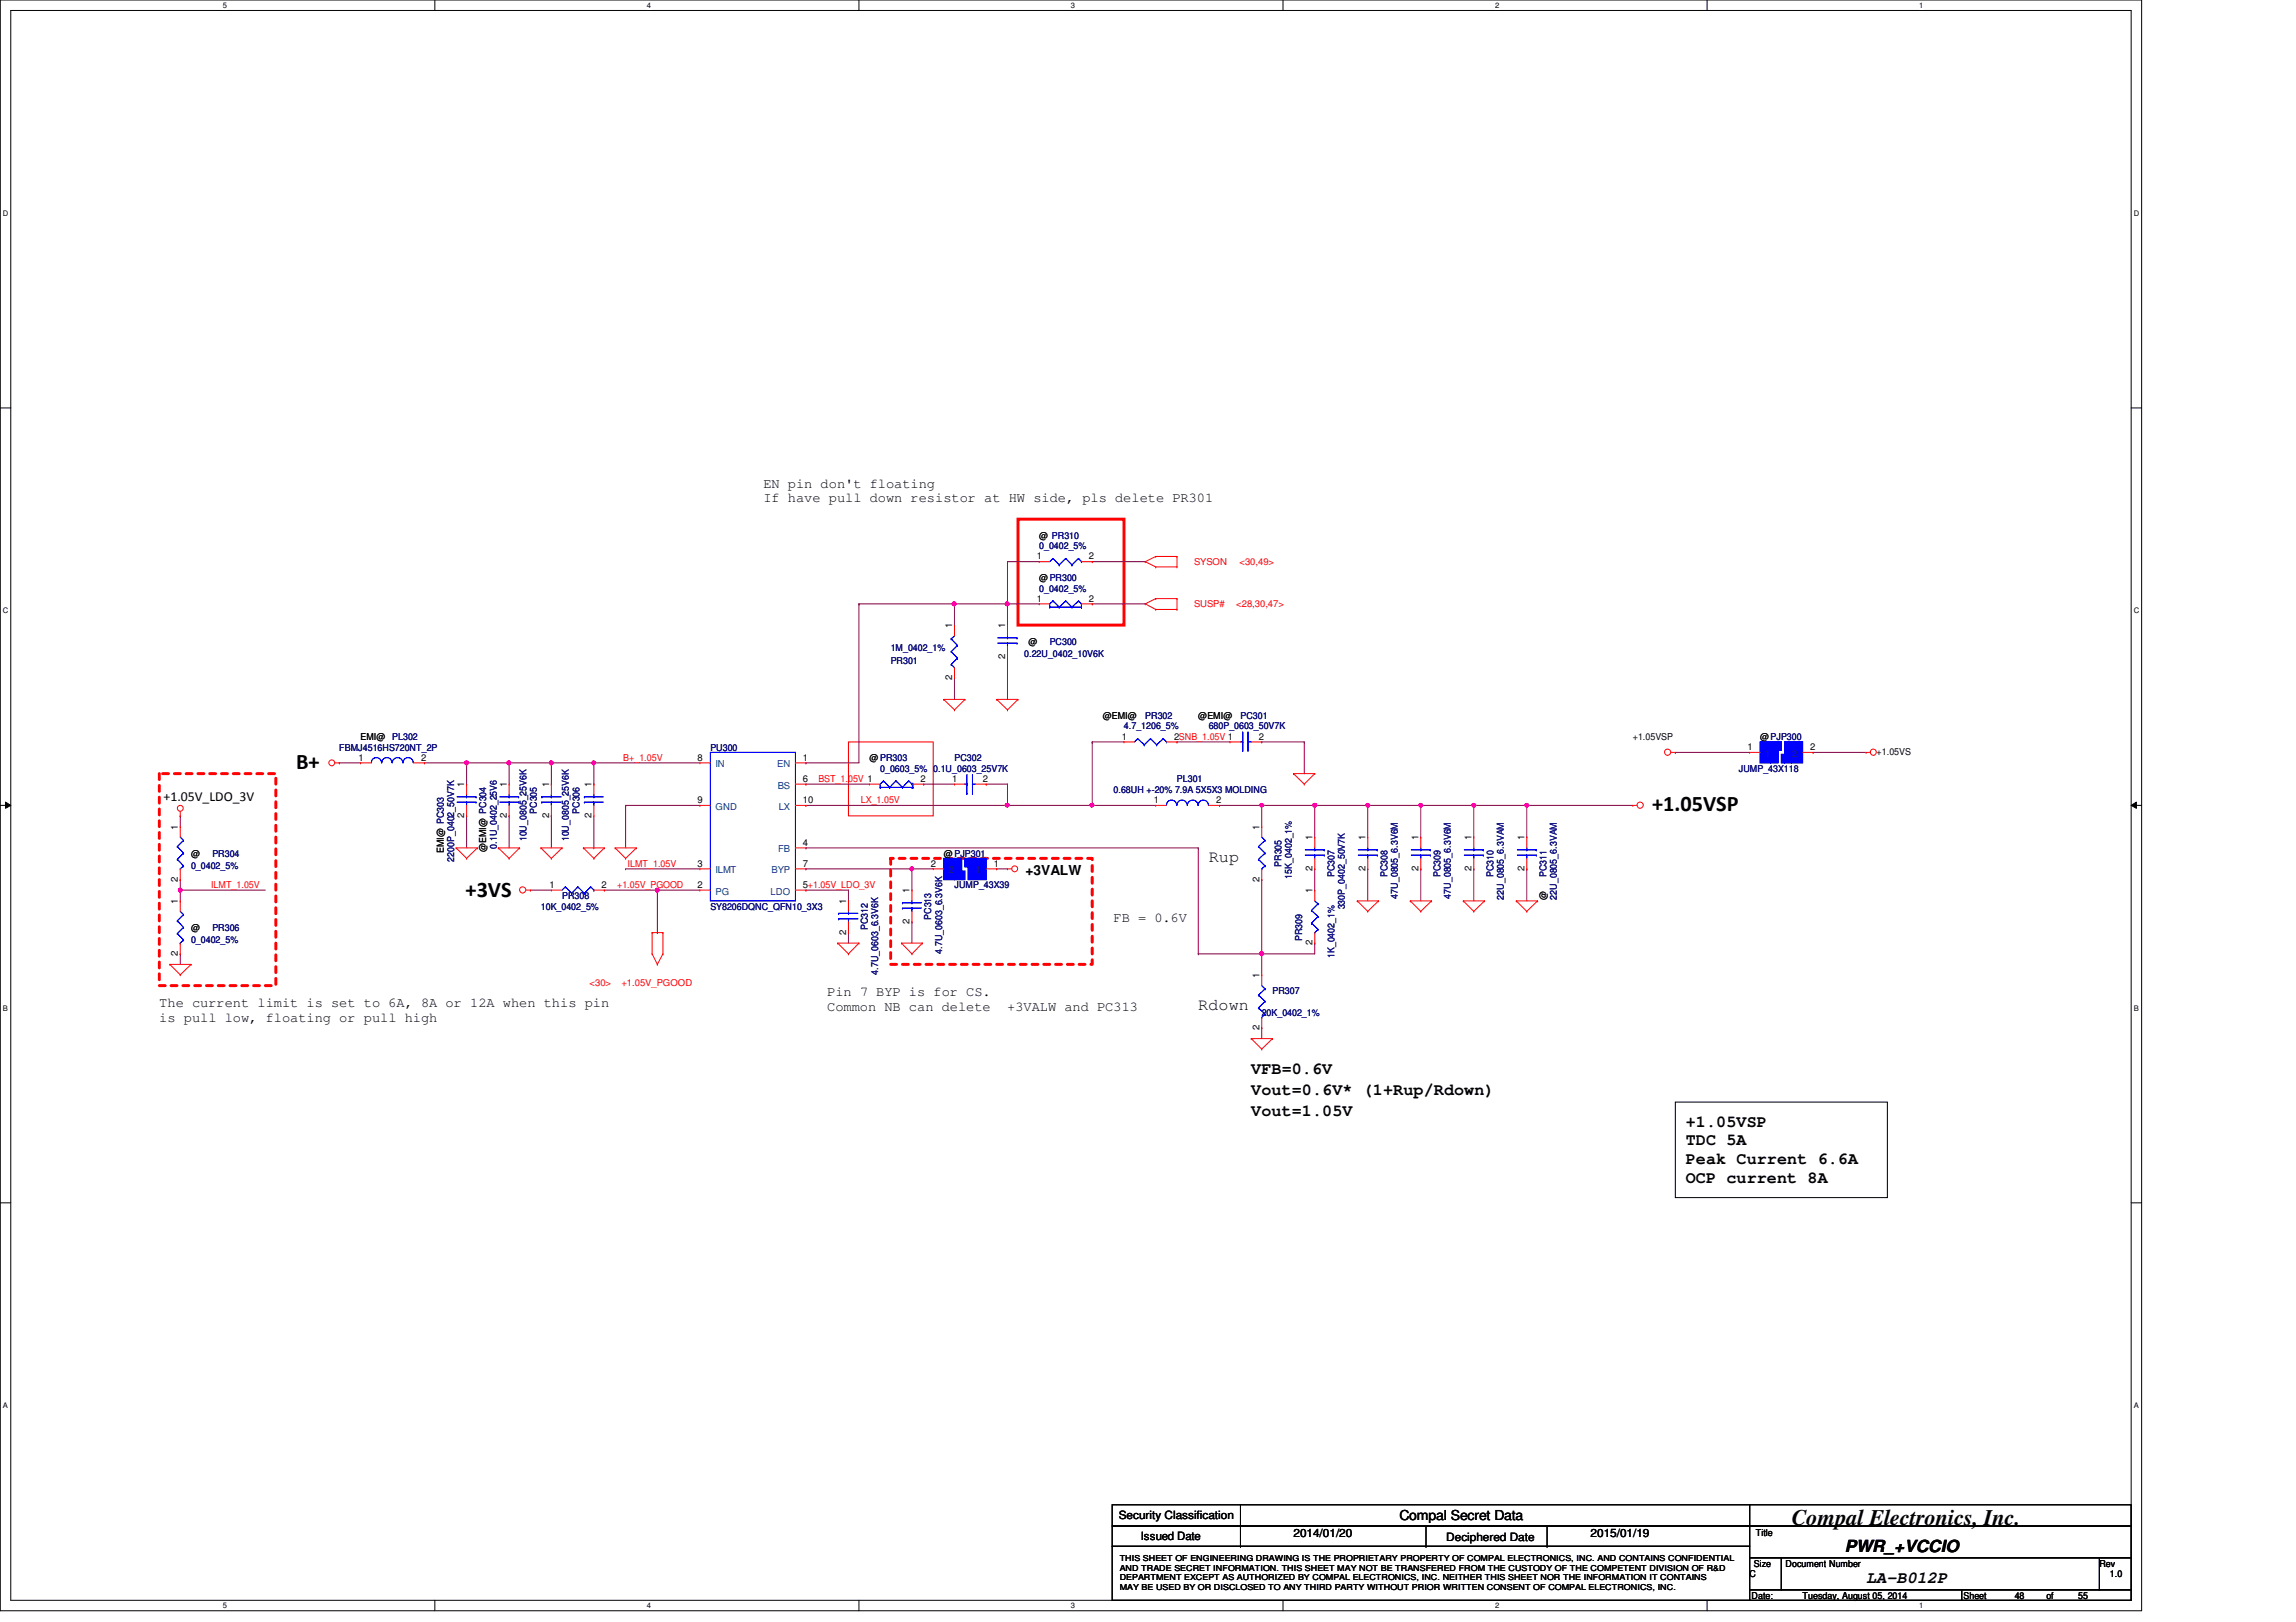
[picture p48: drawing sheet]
<svg xmlns="http://www.w3.org/2000/svg" width="297mm" height="210mm" viewBox="0 0 297 210" stroke-linecap="round" stroke-linejoin="round" font-family="sans-serif">
<defs><g id="words">
<g font-size="2.9">
<text x="38.3" y="99.6">B+</text>
<text x="213.7" y="104.9">+1.05VSP</text>
<text x="60.2" y="116">+3VS</text>
<text x="231.8" y="197.4">Compal Electronics, Inc.</text>
</g>
<g font-size="2.2">
<text x="156.4" y="111.5">Rup</text>
<text x="155" y="130.7">Rdown</text>
<text x="161.9" y="141.6">Vout=0.6V* (1+Rup/Rdown)</text>
<text x="161.9" y="138.9">VFB=0.6V</text>
<text x="161.9" y="144.4">Vout=1.05V</text>
<text x="218.1" y="145.8">+1.05VSP</text>
<text x="218.1" y="148.2">TDC 5A</text>
<text x="218.1" y="150.6">Peak Current 6.6A</text>
<text x="218.1" y="153">OCP current 8A</text>
<text x="238.7" y="200.9">PWR_+VCCIO</text>
<text x="241.4" y="204.8">LA-B012P</text>
</g>
<g font-size="1.8">
<text x="98.8" y="63.1">EN pin don't floating</text>
<text x="98.8" y="65">If have pull down resistor at HW side, pls delete PR301</text>
<text x="21.2" y="103.7">+1.05V_LDO_3V</text>
<text x="132.7" y="113.3">+3VALW</text>
<text x="144.1" y="119.3">FB = 0.6V</text>
<text x="20.6" y="130.3">The current limit is set to 6A, 8A or 12A when this pin</text>
<text x="107" y="128.9">Pin 7 BYP is for CS.</text>
<text x="107" y="130.9">Common NB can delete</text>
<text x="130.3" y="130.9">+3VALW and PC313</text>
<text x="20.6" y="132.2">is pull low, floating or pull high</text>
<text x="181.1" y="196.8">Compal Secret Data</text>
</g>
<g font-size="1.5">
<text x="144.7" y="196.6">Security Classification</text>
<text x="147.6" y="199.3">Issued Date</text>
<text x="167.3" y="198.8">2014/01/20</text>
<text x="187.1" y="199.4">Deciphered Date</text>
<text x="205.8" y="198.8">2015/01/19</text>
</g>
<g font-size="1.2" fill="#000080">
<text x="134.4" y="71.1">0_0402_5%</text>
<text x="134.4" y="76.6">0_0402_5%</text>
<text x="135.8" y="83.4">PC300</text>
<text x="115.2" y="85.9">PR301</text>
<text x="115.2" y="84.2">1M_0402_1%</text>
<text x="132.5" y="85">0.22U_0402_10V6K</text>
<text x="50.8" y="95.8">PL302</text>
<text x="145.4" y="94.4">4.7_1206_5%</text>
<text x="148.2" y="93">PR302</text>
<text x="156.4" y="94.4">680P_0603_50V7K</text>
<text x="160.5" y="93">PC301</text>
<text x="43.9" y="97.2">FBMJ4516HS720NT_2P</text>
<text x="91.9" y="97.2">PU300</text>
<text x="113.9" y="99.9">0_0603_5%</text>
<text x="120.7" y="99.9">0.1U_0603_25V7K</text>
<text x="123.5" y="98.5">PC302</text>
<text x="152.3" y="101.3">PL301</text>
<text x="225" y="99.9">JUMP_43X118</text>
<text x="69.5" y="105.3" transform="rotate(-90 69.5 105.3)">PC305</text>
<text x="75" y="105.3" transform="rotate(-90 75 105.3)">PC306</text>
<text x="144.1" y="102.6">0.68UH +-20% 7.9A 5X5X3 MOLDING</text>
<text x="24.7" y="112.5">0_0402_5%</text>
<text x="27.5" y="110.9">PR304</text>
<text x="58.8" y="111.5" transform="rotate(-90 58.8 111.5)">2200P_0402_50V7K</text>
<text x="64.3" y="109.9" transform="rotate(-90 64.3 109.9)">0.1U_0402_25V6</text>
<text x="68.1" y="108.9" transform="rotate(-90 68.1 108.9)">10U_0805_25V6K</text>
<text x="73.6" y="108.9" transform="rotate(-90 73.6 108.9)">10U_0805_25V6K</text>
<text x="165.8" y="112.2" transform="rotate(-90 165.8 112.2)">PR305</text>
<text x="167.1" y="113.7" transform="rotate(-90 167.1 113.7)">15K_0402_1%</text>
<text x="172.6" y="113.5" transform="rotate(-90 172.6 113.5)">PC307</text>
<text x="179.5" y="113.5" transform="rotate(-90 179.5 113.5)">PC308</text>
<text x="186.3" y="113.5" transform="rotate(-90 186.3 113.5)">PC309</text>
<text x="193.2" y="113.5" transform="rotate(-90 193.2 113.5)">PC310</text>
<text x="200.1" y="113.5" transform="rotate(-90 200.1 113.5)">PC311</text>
<text x="70" y="117.7">10K_0402_5%</text>
<text x="72.7" y="116.3">PR308</text>
<text x="91.9" y="117.7">SY8206DQNC_QFN10_3X3</text>
<text x="120.5" y="119" transform="rotate(-90 120.5 119)">PC313</text>
<text x="123.5" y="115">JUMP_43X39</text>
<text x="174" y="117.7" transform="rotate(-90 174 117.7)">330P_0402_50V7K</text>
<text x="180.8" y="116.3" transform="rotate(-90 180.8 116.3)">47U_0805_6.3V6M</text>
<text x="187.7" y="116.3" transform="rotate(-90 187.7 116.3)">47U_0805_6.3V6M</text>
<text x="194.6" y="116.4" transform="rotate(-90 194.6 116.4)">22U_0805_6.3VAM</text>
<text x="201.4" y="116.4" transform="rotate(-90 201.4 116.4)">22U_0805_6.3VAM</text>
<text x="24.7" y="122.1">0_0402_5%</text>
<text x="27.5" y="120.4">PR306</text>
<text x="112.3" y="120.4" transform="rotate(-90 112.3 120.4)">PC312</text>
<text x="121.9" y="123.4" transform="rotate(-90 121.9 123.4)">4.7U_0603_6.3V6K</text>
<text x="168.5" y="121.8" transform="rotate(-90 168.5 121.8)">PR309</text>
<text x="172.6" y="124" transform="rotate(-90 172.6 124)">1K_0402_1%</text>
<text x="113.6" y="126.2" transform="rotate(-90 113.6 126.2)">4.7U_0603_6.3V6K</text>
<text x="163.2" y="131.4">20K_0402_1%</text>
<text x="164.6" y="128.7">PR307</text>
</g>
<g font-size="1.2">
<text x="134.4" y="69.7">@ PR310</text>
<text x="134.2" y="77.9">1</text>
<text x="134.2" y="72.4">1</text>
<text x="134.4" y="75.2">@PR300</text>
<text x="140.9" y="77.9">2</text>
<text x="140.9" y="72.4">2</text>
<text x="123.2" y="81.3" transform="rotate(-90 123.2 81.3)">1</text>
<text x="130" y="81.3" transform="rotate(-90 130 81.3)">1</text>
<text x="133.1" y="83.4">@</text>
<text x="123.2" y="88.1" transform="rotate(-90 123.2 88.1)">2</text>
<text x="130" y="85.3" transform="rotate(-90 130 85.3)">2</text>
<text x="46.6" y="95.8">EMI@</text>
<text x="142.7" y="93">@EMI@</text>
<text x="145.1" y="95.7">1</text>
<text x="151.9" y="95.7">2SNB_1.05V 1</text>
<text x="155" y="93">@EMI@</text>
<text x="162.9" y="95.7">2</text>
<text x="211.2" y="95.8">+1.05VSP</text>
<text x="227.7" y="95.8">@PJP300</text>
<text x="46.4" y="98.4">1</text>
<text x="54.5" y="98.4">2</text>
<text x="60.1" y="101.9" transform="rotate(-90 60.1 101.9)">1</text>
<text x="65.6" y="101.9" transform="rotate(-90 65.6 101.9)">1</text>
<text x="71" y="101.9" transform="rotate(-90 71 101.9)">1</text>
<text x="76.5" y="101.9" transform="rotate(-90 76.5 101.9)">1</text>
<text x="90.3" y="98.4">8</text>
<text x="103.9" y="98.4">1</text>
<text x="103.9" y="101.2">6</text>
<text x="112.5" y="98.5">@ PR303</text>
<text x="119.1" y="101.2">2</text>
<text x="123.2" y="101.2">1</text>
<text x="127.2" y="101.2">2</text>
<text x="226.1" y="97.1">1</text>
<text x="234.2" y="97.1">2</text>
<text x="242.8" y="97.7">+1.05VS</text>
<text x="23" y="107.4" transform="rotate(-90 23 107.4)">1</text>
<text x="60.1" y="105.9" transform="rotate(-90 60.1 105.9)">2</text>
<text x="65.6" y="105.9" transform="rotate(-90 65.6 105.9)">2</text>
<text x="71" y="105.9" transform="rotate(-90 71 105.9)">2</text>
<text x="76.5" y="105.9" transform="rotate(-90 76.5 105.9)">2</text>
<text x="90.3" y="103.9">9</text>
<text x="103.9" y="103.9">10</text>
<text x="149.3" y="103.9">1</text>
<text x="157.3" y="103.9">2</text>
<text x="162.9" y="107.4" transform="rotate(-90 162.9 107.4)">1</text>
<text x="24.7" y="110.9">@</text>
<text x="57.4" y="110.4" transform="rotate(-90 57.4 110.4)">EMI@ PC303</text>
<text x="62.9" y="110.3" transform="rotate(-90 62.9 110.3)">@EMI@ PC304</text>
<text x="90.3" y="112.1">3</text>
<text x="103.9" y="112.1">7</text>
<text x="103.9" y="109.4">4</text>
<text x="120.4" y="112.1">2</text>
<text x="122.1" y="110.9">@ PJP301</text>
<text x="128.6" y="112.1">1</text>
<text x="169.8" y="112.7" transform="rotate(-90 169.8 112.7)">2</text>
<text x="169.8" y="108.8" transform="rotate(-90 169.8 108.8)">1</text>
<text x="176.7" y="112.7" transform="rotate(-90 176.7 112.7)">2</text>
<text x="176.7" y="108.8" transform="rotate(-90 176.7 108.8)">1</text>
<text x="183.5" y="112.7" transform="rotate(-90 183.5 112.7)">2</text>
<text x="183.5" y="108.8" transform="rotate(-90 183.5 108.8)">1</text>
<text x="190.4" y="112.7" transform="rotate(-90 190.4 112.7)">2</text>
<text x="190.4" y="108.8" transform="rotate(-90 190.4 108.8)">1</text>
<text x="197.2" y="112.7" transform="rotate(-90 197.2 112.7)">2</text>
<text x="197.2" y="108.8" transform="rotate(-90 197.2 108.8)">1</text>
<text x="23" y="117" transform="rotate(-90 23 117)">1</text>
<text x="23" y="114.1" transform="rotate(-90 23 114.1)">2</text>
<text x="71.1" y="114.9">1</text>
<text x="77.8" y="114.9">2</text>
<text x="90.3" y="114.9">2</text>
<text x="103.9" y="114.9">5+1.05V_LDO_3V</text>
<text x="109.5" y="117" transform="rotate(-90 109.5 117)">1</text>
<text x="117.7" y="119.6" transform="rotate(-90 117.7 119.6)">2</text>
<text x="117.7" y="115.6" transform="rotate(-90 117.7 115.6)">1</text>
<text x="162.9" y="114.1" transform="rotate(-90 162.9 114.1)">2</text>
<text x="169.8" y="115.6" transform="rotate(-90 169.8 115.6)">1</text>
<text x="200.1" y="116.4" transform="rotate(-90 200.1 116.4)">@</text>
<text x="23" y="123.7" transform="rotate(-90 23 123.7)">2</text>
<text x="24.7" y="120.4">@</text>
<text x="109.5" y="120.9" transform="rotate(-90 109.5 120.9)">2</text>
<text x="169.8" y="122.3" transform="rotate(-90 169.8 122.3)">2</text>
<text x="162.9" y="126.6" transform="rotate(-90 162.9 126.6)">1</text>
<text x="162.9" y="133.3" transform="rotate(-90 162.9 133.3)">2</text>
<text x="226.9" y="202.7">Size</text>
<text x="227.2" y="198.8">Title</text>
<text x="231" y="202.7">Document Number</text>
<text x="271.6" y="202.7">Rev</text>
<text x="226.4" y="204.1">C</text>
<text x="226.6" y="206.9">Date:</text>
<text x="233.2" y="206.9">Tuesday, August 05, 2014</text>
<text x="254" y="206.9">Sheet</text>
<text x="260.6" y="206.9">48</text>
<text x="264.7" y="206.9">of</text>
<text x="268.9" y="206.9">55</text>
<text x="273" y="204.1">1.0</text>
</g>
<g font-size="1.2" fill="#f00">
<text x="154.5" y="73.2">SYSON</text>
<text x="160.4" y="73.2">&lt;30,49&gt;</text>
<text x="154.5" y="78.6">SUSP#</text>
<text x="159.9" y="78.6">&lt;28,30,47&gt;</text>
<text x="80.6" y="98.5">B+_1.05V</text>
<text x="105.9" y="101.2">BST_1.05V 1</text>
<text x="111.4" y="104">LX_1.05V</text>
<text x="81.2" y="112.2">ILMT_1.05V</text>
<text x="27.3" y="114.9">ILMT_1.05V</text>
<text x="79.8" y="114.9">+1.05V_PGOOD</text>
<text x="76.3" y="127.6">&lt;30&gt;</text>
<text x="80.4" y="127.6">+1.05V_PGOOD</text>
</g>
<g font-size="1.2" fill="#004080">
<text x="92.6" y="99.3">IN</text>
<text x="100.5" y="99.3">EN</text>
<text x="228.4" y="98">1</text>
<text x="231.9" y="98">2</text>
<text x="92.6" y="104.8">GND</text>
<text x="100.6" y="102.1">BS</text>
<text x="100.8" y="104.8">LX</text>
<text x="92.6" y="113">ILMT</text>
<text x="99.8" y="113">BYP</text>
<text x="100.7" y="110.3">FB</text>
<text x="122.8" y="113">2</text>
<text x="126.2" y="113">1</text>
<text x="92.6" y="115.8">PG</text>
<text x="99.7" y="115.8">LDO</text>
</g>
<g font-size="1.1">
<text x="144.9" y="203.2">AND TRADE SECRET INFORMATION. THIS SHEET MAY NOT BE TRANSFERED FROM THE CUSTODY OF THE COMPETENT DIVISION OF R&amp;D</text>
<text x="144.9" y="202">THIS SHEET OF ENGINEERING DRAWING IS THE PROPRIETARY PROPERTY OF COMPAL ELECTRONICS, INC. AND CONTAINS CONFIDENTIAL</text>
<text x="144.9" y="204.5">DEPARTMENT EXCEPT AS AUTHORIZED BY COMPAL ELECTRONICS, INC. NEITHER THIS SHEET NOR THE INFORMATION IT CONTAINS</text>
<text x="144.9" y="205.7">MAY BE USED BY OR DISCLOSED TO ANY THIRD PARTY WITHOUT PRIOR WRITTEN CONSENT OF COMPAL ELECTRONICS, INC.</text>
</g>
<g font-size="1">
<text x="28.8" y="1">5</text>
<text x="83.7" y="1">4</text>
<text x="138.6" y="1">3</text>
<text x="193.4" y="1">2</text>
<text x="248.3" y="1">1</text>
<text x=".4" y="27.9">D</text>
<text x="276.1" y="27.9">D</text>
<text x=".4" y="79.4">C</text>
<text x="276.1" y="79.4">C</text>
<text x=".4" y="130.8">B</text>
<text x="276.1" y="130.8">B</text>
<text x=".4" y="182.2">A</text>
<text x="276.1" y="182.2">A</text>
<text x="28.8" y="208.1">5</text>
<text x="83.7" y="208.1">4</text>
<text x="138.6" y="208.1">3</text>
<text x="193.4" y="208.1">2</text>
<text x="248.3" y="208.1">1</text>
</g>
</g></defs>
<path d="M0 0h277.1v208.4h-277.1zM1.4 1.4h274.3v205.7h-274.3z" fill="none" stroke="#000" stroke-width=".13"/>
<g fill="#fff">
<path d="M28.8 .1h.6v1.1h-.6z"/>
<path d="M28.8 207.2h.6v1.1h-.6z"/>
</g>
<path d="M56.3 0v1.4M56.3 207.1v1.3" fill="none" stroke="#000" stroke-width=".13"/>
<g fill="#fff">
<path d="M83.7 .1h.5v1.1h-.5z"/>
<path d="M83.7 207.2h.5v1.1h-.5z"/>
</g>
<path d="M111.1 0v1.4M111.1 207.1v1.3" fill="none" stroke="#000" stroke-width=".13"/>
<g fill="#fff">
<path d="M138.6 .1h.5v1.1h-.5z"/>
<path d="M138.6 207.2h.5v1.1h-.5z"/>
</g>
<path d="M166 0v1.4M166 207.1v1.3" fill="none" stroke="#000" stroke-width=".13"/>
<g fill="#fff">
<path d="M193.4 .1h.6v1.1h-.6z"/>
<path d="M193.4 207.2h.6v1.1h-.6z"/>
</g>
<path d="M220.8 0v1.4M220.8 207.1v1.3" fill="none" stroke="#000" stroke-width=".13"/>
<g fill="#fff">
<path d="M248.3 .1h.5v1.1h-.5z"/>
<path d="M248.3 207.2h.5v1.1h-.5z"/>
<path d="M.4 27.1h.7v1.1h-.7z"/>
<path d="M276.1 27.1h.7v1.1h-.7z"/>
<path d="M.4 78.5h.7v1.1h-.7z"/>
<path d="M276.1 78.5h.7v1.1h-.7z"/>
</g>
<path d="M0 52.8h1.4M275.7 52.8h1.4" fill="none" stroke="#000" stroke-width=".13"/>
<g fill="#fff">
<path d="M.4 129.9h.6v1.1h-.6z"/>
<path d="M276.1 129.9h.6v1.1h-.6z"/>
</g>
<path d="M0 104.2h1.4M.7 103.8l.7 .4-.7 .4zM275.7 104.2l.7-.4v.8zM275.7 104.2h1.4" fill="none" stroke="#000" stroke-width=".13"/>
<path d="M.7 103.8l.7 .4-.7 .4zM275.7 104.2l.7-.4v.8z" fill="#000"/>
<g fill="#fff">
<path d="M.4 181.4h.6v1.1h-.6z"/>
<path d="M276.1 181.4h.6v1.1h-.6z"/>
</g>
<path d="M0 155.7h1.4M216.7 142.6h27.5v12.4h-27.5zM275.7 155.7h1.4" fill="none" stroke="#000" stroke-width=".13"/>
<path d="M20.6 100.1h15.1v27.5h-15.1zM115.2 111.1h26.1v13.7h-26.1z" fill="none" stroke="#f00" stroke-width=".38" stroke-dasharray=".8 .8"/>
<path d="M131.7 67.2h13.7v13.7h-13.7z" fill="none" stroke="#f00" stroke-width=".38"/>
<path d="M109.8 96h10.9v9.6h-10.9z" fill="none" stroke="#f00" stroke-width=".13"/>
<path d="M130.3 78.1h.1M130.3 78.1h4.1" fill="none" stroke="#800040" stroke-width=".13"/>
<circle cx="130.3" cy="78.1" r=".26" fill="#f0f"/>
<circle cx="130.3" cy="78.1" r=".26" fill="none" stroke="#f0f" stroke-width=".13"/>
<path d="M197.5 104.2h.1M197.5 104.2v4.1" fill="none" stroke="#800040" stroke-width=".13"/>
<circle cx="197.5" cy="104.2" r=".25" fill="#f0f"/>
<circle cx="197.5" cy="104.2" r=".25" fill="none" stroke="#f0f" stroke-width=".13"/>
<path d="M183.8 104.2h.1M183.8 104.2h13.7M190.7 104.2h.1M190.7 112.4h.1M190.7 104.2v4.1M190.7 112.4v4.2M197.5 112.4h.1M197.5 112.4v4.2" fill="none" stroke="#800040" stroke-width=".13"/>
<circle cx="190.7" cy="104.2" r=".25" fill="#f0f"/>
<circle cx="190.7" cy="104.2" r=".25" fill="none" stroke="#f0f" stroke-width=".13"/>
<g fill="none" stroke="#800040" stroke-width=".13">
<path d="M123.5 78.1h.1M123.5 78.1v2.8M43.9 98.7h.1M43.9 98.7h2.7M76.8 98.7h.1M76.8 98.7h13.7M141.3 96h.1M141.3 96h4.1M152.3 96h.1M152.3 96h6.8M71.3 105.6h.1M71.3 105.6v4.1"/>
<path d="M80.9 104.2h.1M80.9 104.2v5.5M80.9 104.2h9.6M104.3 109.7h.1M104.3 109.7h50.7M118 119.3h.1M118 112.4h.1M118 112.4v2.8M118 119.3v2.7M128.9 112.4h.1M128.9 112.4h1.4M155 109.7h.1"/>
<path d="M155 109.7v13.7M155 123.4h.1M155 123.4h8.2"/>
</g>
<circle cx="123.4" cy="78.1" r=".26" fill="#f0f"/>
<circle cx="123.4" cy="78.1" r=".26" fill="none" stroke="#f0f" stroke-width=".13"/>
<path d="M111.1 78.1h.1M111.1 78.1h12.4M111.1 78.1v20.6M141.3 78.1h.1M141.3 78.1h6.9M123.5 87.8h.1M123.5 87.8v2.7M157.8 104.2h.1M157.8 104.2h12.3M163.2 104.2h.1" fill="none" stroke="#800040" stroke-width=".13"/>
<circle cx="163.2" cy="104.2" r=".25" fill="#f0f"/>
<circle cx="163.2" cy="104.2" r=".25" fill="none" stroke="#f0f" stroke-width=".13"/>
<path d="M163.2 113.8h.1M163.2 104.2h.1M163.2 104.2v2.8M163.2 113.8v12.4M163.2 133h.1M163.2 123.4h.1M163.2 133v1.4" fill="none" stroke="#800040" stroke-width=".13"/>
<circle cx="163.2" cy="123.4" r=".26" fill="#f0f"/>
<circle cx="163.2" cy="123.4" r=".26" fill="none" stroke="#f0f" stroke-width=".13"/>
<path d="M170.1 104.2h.1M170.1 104.2v4.1M176.9 112.4h.1M176.9 112.4v4.2" fill="none" stroke="#800040" stroke-width=".13"/>
<circle cx="170.1" cy="104.2" r=".25" fill="#f0f"/>
<circle cx="170.1" cy="104.2" r=".25" fill="none" stroke="#f0f" stroke-width=".13"/>
<path d="M170.1 104.2h.1M170.1 104.2h6.8M176.9 104.2h.1M176.9 104.2v4.1" fill="none" stroke="#800040" stroke-width=".13"/>
<circle cx="170.1" cy="104.2" r=".25" fill="#f0f"/>
<circle cx="170.1" cy="104.2" r=".25" fill="none" stroke="#f0f" stroke-width=".13"/>
<path d="M183.8 104.2h.1M183.8 104.2v4.1M197.5 104.2h.1M197.5 104.2h13.7M163.2 123.4h.1M170.1 122h.1M170.1 122v1.4h-6.9" fill="none" stroke="#800040" stroke-width=".13"/>
<circle cx="183.8" cy="104.2" r=".25" fill="#f0f"/>
<circle cx="183.8" cy="104.2" r=".25" fill="none" stroke="#f0f" stroke-width=".13"/>
<path d="M176.9 104.2h.1M176.9 104.2h6.9M183.8 112.4h.1M183.8 112.4v4.2" fill="none" stroke="#800040" stroke-width=".13"/>
<circle cx="177" cy="104.2" r=".25" fill="#f0f"/>
<circle cx="177" cy="104.2" r=".25" fill="none" stroke="#f0f" stroke-width=".13"/>
<path d="M65.9 98.7h.1M65.9 98.7h5.4M71.3 98.7h.1M71.3 98.7v2.8M104.3 104.2h.1M127.6 101.5h.1M127.6 101.5h2.7M130.3 101.5h.1M130.3 101.5v2.7h-26M141.3 104.2h.1M141.3 104.2h8.2" fill="none" stroke="#800040" stroke-width=".13"/>
<circle cx="65.8" cy="98.7" r=".26" fill="#f0f"/>
<circle cx="65.8" cy="98.7" r=".26" fill="none" stroke="#f0f" stroke-width=".13"/>
<path d="M60.4 98.7h.1M60.4 98.7h5.5M65.9 98.7h.1M65.9 98.7v2.8M65.9 105.6h.1M65.9 105.6v4.1M104.3 112.4h.1M104.3 112.4h13.7" fill="none" stroke="#800040" stroke-width=".13"/>
<circle cx="60.4" cy="98.7" r=".26" fill="#f0f"/>
<circle cx="60.4" cy="98.7" r=".26" fill="none" stroke="#f0f" stroke-width=".13"/>
<path d="M141.3 96h.1M141.3 96v8.2" fill="none" stroke="#800040" stroke-width=".13"/>
<circle cx="141.3" cy="104.2" r=".25" fill="#f0f"/>
<circle cx="141.3" cy="104.2" r=".25" fill="none" stroke="#f0f" stroke-width=".13"/>
<path d="M130.3 104.2h.1M130.3 104.2h11" fill="none" stroke="#800040" stroke-width=".13"/>
<circle cx="130.3" cy="104.2" r=".25" fill="#f0f"/>
<circle cx="130.3" cy="104.2" r=".25" fill="none" stroke="#f0f" stroke-width=".13"/>
<path d="M104.3 98.7h.1M104.3 98.7h6.8M163.2 96h.1M163.2 96h5.5M168.7 96h.1M168.7 96v4.1M23.3 115.2h.1M23.3 115.2h11M80.9 112.4h.1M80.9 112.4h9.6M23.3 123.4h.1M23.3 123.4v1.4" fill="none" stroke="#800040" stroke-width=".13"/>
<circle cx="23.3" cy="115.2" r=".26" fill="#f0f"/>
<circle cx="23.3" cy="115.2" r=".26" fill="none" stroke="#f0f" stroke-width=".13"/>
<g fill="none" stroke="#800040" stroke-width=".13">
<path d="M123.5 78.1h.1M123.5 78.1h6.8M130.3 78.1h.1M130.3 78.1v2.8M54.9 98.7h.1M54.9 98.7h5.5M60.4 98.7h.1M60.4 98.7v2.8M76.8 98.7v2.8M130.3 85h.1M130.3 85v5.5M216.7 97.4h.1"/>
<path d="M216.7 97.4h9.7M234.6 97.4h.1M234.6 97.4h6.8M23.3 115.2h.1M23.3 113.8h.1M23.3 105.6h.1M23.3 105.6v1.4M23.3 113.8v2.8M60.4 105.6h.1M60.4 105.6v4.1M76.8 101.5h.1M104.3 115.2h.1"/>
<path d="M104.3 101.5h.1M104.3 115.2h5.5M104.3 101.5h8.2M109.8 115.2h.1M109.8 115.2v1.4M119.5 101.5h.1M119.5 101.5h4M109.8 120.7h.1M109.8 120.7v1.3"/>
</g>
<path d="M76.6 98.5h.2l.2 .1v.3l-.2 .1-.2-.1z" fill-rule="evenodd" fill="#f0f"/>
<path d="M76.6 98.5h.2l.2 .1v.3l-.2 .1-.2-.1z" fill="none" stroke="#f0f" stroke-width=".13"/>
<path d="M71.3 98.7h.1M71.3 98.7h5.5" fill="none" stroke="#800040" stroke-width=".13"/>
<circle cx="71.3" cy="98.7" r=".26" fill="#f0f"/>
<circle cx="71.3" cy="98.7" r=".26" fill="none" stroke="#f0f" stroke-width=".13"/>
<path d="M68.6 115.2h.1M68.6 115.2h2.7M76.8 109.7h.1M76.8 105.6v4.1M85 115.2h.1M85 115.2h5.5M85 115.2v5.5M85 120.7h.1" fill="none" stroke="#800040" stroke-width=".13"/>
<circle cx="85" cy="115.2" r=".26" fill="#f0f"/>
<circle cx="85" cy="115.2" r=".26" fill="none" stroke="#f0f" stroke-width=".13"/>
<path d="M78.2 115.2h.1M78.2 115.2h6.8M118 112.4h.1M118 112.4h2.7" fill="none" stroke="#800040" stroke-width=".13"/>
<path d="M117.8 112.2h.1l.3 .1-.1 .3-.2 .1-.1-.1z" fill-rule="evenodd" fill="#f0f"/>
<path d="M117.8 112.2h.1l.3 .1-.1 .3-.2 .1-.1-.1z" fill="none" stroke="#f0f" stroke-width=".13"/>
<path d="M130.3 72.7h.1M130.3 78.1h.1M130.3 72.7h4.1M130.3 72.7v5.4M141.3 72.7h.1M141.3 72.7h6.9M170.1 112.4h.1M170.1 112.4v2.8" fill="none" stroke="#800040" stroke-width=".13"/>
<g fill="none" stroke="#f00" stroke-width=".13">
<path d="M148.2 78.1h.1M148.2 72.7h.1M148.2 78.1l1.3 .8M148.2 72.7l1.3 .7M149.5 77.5h.1M149.5 78.9h.1M149.5 72h.1M149.5 73.4h.1M149.5 77.5h2.8M149.5 77.5l-1.3 .6M149.5 78.9h2.8M149.5 72h2.8"/>
<path d="M149.5 72l-1.3 .7M149.5 73.4h2.8M152.3 78.9h.1M152.3 77.5h.1M152.3 73.4h.1M152.3 72h.1M152.3 72v1.4M152.3 77.5v1.4M43.3 98.7h.6M43.9 98.7h.1M122.1 90.5h.1M122.1 90.5h2.7"/>
<path d="M122.1 90.5l1.4 1.4M123.5 91.9h.1M124.8 90.5h.1M124.8 90.5l-1.3 1.4M128.9 90.5h.1M128.9 90.5h2.8M128.9 90.5l1.4 1.4M130.3 91.9h.1M131.7 90.5h.1M131.7 90.5l-1.4 1.4M145.4 96h.1M145.4 96h1.4"/>
<path d="M150.9 96h1.4M152.3 96h.1M159.1 96h.1M159.1 96h1.4M161.9 96h1.3M163.2 96h.1M216.2 97.4h.5M216.7 97.4h.1M241.4 97.4h.1M241.4 97.4h.6M23.3 105.6h.1M23.3 105v.6"/>
<path d="M59 109.7h.1M59 109.7h2.8M59 109.7l1.4 1.4M60.4 111.1h.1M61.8 109.7h.1M61.8 109.7l-1.4 1.4M64.5 109.7h.1M64.5 109.7h2.7M64.5 109.7l1.4 1.4M65.9 111.1h.1M67.2 109.7h.1M67.2 109.7l-1.3 1.4"/>
<path d="M68.1 115.2h.5M68.6 115.2h.1M70 109.7h.1M70 109.7h2.7M70 109.7l1.3 1.4M71.3 111.1h.1M71.3 115.2h.1M71.3 115.2h1.4M72.7 109.7h.1M72.7 109.7l-1.4 1.4M75.5 109.7h.1M75.5 109.7h2.7"/>
<path d="M75.5 109.7l1.3 1.4M76.8 111.1h.1M76.8 115.2h1.4M78.2 109.7h.1M78.2 115.2h.1M78.2 109.7l-1.4 1.4M79.6 109.7h.1M79.6 109.7h2.7M79.6 109.7l1.3 1.4M80.9 111.1h.1M82.3 109.7h.1M82.3 109.7l-1.4 1.4"/>
<path d="M109.8 116.6h.1M109.8 116.6v1.3M109.8 119.3v1.4M118 115.2h.1M118 119.3h.1M118 115.2v1.4M118 117.9v1.4M130.3 112.4h.1M130.3 112.4h.6M149.5 104.2h.1M149.5 104.2h1.4M156.4 104.2h1.4"/>
<path d="M157.8 104.2h.1M163.2 107h.1M163.2 113.8h.1M163.2 107v1.3M163.2 112.4v1.4M167.3 100.1h.1M167.3 100.1h2.8M167.3 100.1l1.4 1.4M168.7 101.5h.1M170.1 100.1h.1M170.1 115.2h.1M170.1 108.3h.1"/>
<path d="M170.1 112.4h.1M170.1 100.1l-1.4 1.4M170.1 108.3v1.4M170.1 111.1v1.3M170.1 115.2v1.4M175.6 116.6h.1M175.6 116.6h2.7M175.6 116.6l1.3 1.3M176.9 117.9h.1M178.3 116.6h.1M178.3 116.6l-1.4 1.3M182.5 116.6h.1"/>
<path d="M182.5 116.6h2.7M182.5 116.6l1.3 1.3M183.8 117.9h.1M185.2 116.6h.1M185.2 116.6l-1.4 1.3M189.3 116.6h.1M189.3 116.6h2.8M189.3 116.6l1.4 1.3M190.7 117.9h.1M192.1 116.6h.1M192.1 116.6l-1.4 1.3M196.2 116.6h.1"/>
<path d="M196.2 116.6h2.7M196.2 116.6l1.3 1.3M197.5 117.9h.1M198.9 116.6h.1M198.9 116.6l-1.4 1.3M211.2 104.2h.1M211.2 104.2h.6M22 124.8h.1M22 124.8h2.7M22 124.8l1.3 1.4M23.3 126.2h.1M24.7 124.8h.1"/>
<path d="M24.7 124.8l-1.4 1.4M84.4 120.7h.1M84.4 123.4h.1M84.4 120.7h1.4M84.4 120.7v2.7M84.4 123.4l.6 1.4M85 124.8h.1M85.8 123.4h.1M85.8 120.7h.1M85.8 123.4l-.8 1.4M85.8 120.7v2.7M108.4 122h.1"/>
<path d="M108.4 122h2.7M108.4 122l1.4 1.4M109.8 123.4h.1M109.8 120.7h.1M111.1 122h.1M111.1 122l-1.3 1.4M116.6 122h.1M116.6 122h2.7M116.6 122l1.4 1.4M118 123.4h.1M119.3 122h.1M119.3 122l-1.3 1.4"/>
<path d="M161.9 134.4h.1M161.9 134.4h2.7M161.9 134.4l1.3 1.4M163.2 135.8h.1M164.6 134.4h.1M164.6 134.4l-1.4 1.4M170.1 122h.1M170.1 120.7v1.3"/>
<circle cx="42.9" cy="98.7" r=".38"/>
<circle cx="215.7" cy="97.3" r=".4"/>
<circle cx="242.3" cy="97.3" r=".39"/>
<circle cx="23.3" cy="104.6" r=".38"/>
<circle cx="67.6" cy="115.2" r=".4"/>
<circle cx="131.3" cy="112.4" r=".38"/>
<circle cx="212.2" cy="104.2" r=".4"/>
</g>
<g fill="none" stroke="#000" stroke-width=".13">
<path d="M143.9 194.7h82.5v2.8h-82.5zM143.9 197.5h82.5v2.6h-82.5zM160.5 197.5h.1M160.5 194.7v5.4M184.5 197.5v2.6M200.1 197.5v2.6M226.4 194.7h49.3v2.8h-49.3zM226.4 197.5h49.3v4.1h-49.3zM143.9 200.1h82.5v7h-82.5zM160.5 200.1h.1M184.5 200.1h.1M200.1 200.1h.1"/>
<path d="M226.4 201.6h4.1v4.1h-4.1zM226.4 205.7h27.4v1.4h-27.4zM230.5 201.6h41.1v4.1h-41.1zM253.8 205.7h21.9v1.4h-21.9zM271.6 201.6h4.1v4.1h-4.1z"/>
</g>
<g fill="none" stroke="#00f" stroke-width=".13">
<path d="M147.2 95.6h.1M147.2 95.6l-.4 .4M147.2 95.6l.8 .8M148 96.4h.1M148.8 95.6h.1M148.8 95.6l-.8 .8M148.8 95.6l.8 .8M149.6 96.4h.1M150.5 95.6h.1M150.5 95.6l-.9 .8M150.5 95.6l.4 .4M150.9 96h.1"/>
<path d="M160.5 96h.3M160.8 96h.1M160.8 94.7h.1M160.8 94.7v2.5M161.5 94.7h.1M161.5 96h.1M161.5 96h.4M161.5 94.7v2.5M73.1 114.8h.1M73.1 114.8l-.4 .4M73.1 114.8l.9 .8M74 115.6h.1"/>
<path d="M74.8 114.8h.1M74.8 114.8l-.8 .8M74.8 114.8l.8 .8M75.6 115.6h.1M76.4 114.8h.1M76.4 114.8l-.8 .8M76.4 114.8l.4 .4M76.8 115.2h.1M108.5 118.9h.1M108.5 118.2h.1M108.5 118.9h2.5M108.5 118.2h2.5"/>
<path d="M109.8 118.2h.1M109.8 118.9h.1M109.8 117.9v.3M109.8 118.9v.4M116.8 117.5h.1M116.8 116.8h.1M116.8 117.5h2.4M116.8 116.8h2.4M118 116.8h.1M118 117.5h.1M118 116.6v.2M118 117.5v.4"/>
<path d="M150.9 104.2a.66 .66 0 0 1 .7-.7 .66 .66 0 0 1 .6 .7M152.3 104.2a.66 .66 0 0 1 .6-.7 .66 .66 0 0 1 .7 .7M153.6 104.2a.68 .68 0 0 1 .7-.7 .68 .68 0 0 1 .7 .7M155 104.2a.66 .66 0 0 1 .7-.7 .66 .66 0 0 1 .6 .7M162.8 109.6h.1M162.8 111.2h.1M162.8 109.6l.9 .8M162.8 111.2l.9 .9M163.2 112.4h.1M163.2 108.3l.5 .5M163.7 108.8h.1M163.7 110.4h.1"/>
<path d="M163.7 112.1h.1M163.7 108.8l-.9 .8M163.7 110.4l-.9 .8M163.7 112.1l-.5 .3M168.9 110.7h2.4M168.9 110h2.4M169.7 117.8h.1M169.7 119.5h.1M169.7 117.8l.8 .8M169.7 119.5l.8 .8M170.1 110h.1M170.1 110.7h.1"/>
<path d="M170.1 116.6l.4 .4M170.1 109.7v.3M170.1 110.7v.4M170.5 117h.1M170.5 118.6h.1M170.5 117l-.8 .8M170.5 118.6l-.8 .9M171.3 110.7h.1M171.3 110h.1M170.1 120.7h.1M170.5 120.3h.1M170.5 120.3l-.4 .4"/>
</g>
<path d="M126.2 111.1h1.4v2.7h-1.4z" fill-rule="evenodd" fill="#00f"/>
<path d="M126.2 111.1h1.4v2.7h-1.4z" fill="none" stroke="#00f" stroke-width=".13"/>
<path d="M125.3 111.1h.9v2.7h-.9z" fill-rule="evenodd" fill="#00f"/>
<path d="M125.3 111.1h.9v2.7h-.9z" fill="none" stroke="#00f" stroke-width=".13"/>
<path d="M124.8 111.1h.5v1.1h-.5z" fill-rule="evenodd" fill="#00f"/>
<path d="M124.8 111.1h.5v1.1h-.5z" fill="none" stroke="#00f" stroke-width=".13"/>
<path d="M124.4 112.7h.4v1.1h-.4z" fill-rule="evenodd" fill="#00f"/>
<path d="M124.4 112.7h.4v1.1h-.4z" fill="none" stroke="#00f" stroke-width=".13"/>
<path d="M123.5 111.1h.9v2.7h-.9z" fill-rule="evenodd" fill="#00f"/>
<path d="M123.5 111.1h.9v2.7h-.9z" fill="none" stroke="#00f" stroke-width=".13"/>
<path d="M122.1 111.1h1.4v2.7h-1.4z" fill-rule="evenodd" fill="#00f"/>
<path d="M122.1 111.1h1.4v2.7h-1.4z" fill="none" stroke="#00f" stroke-width=".13"/>
<path d="M126.2 111.1h1.4v2.7h-1.4z" fill-rule="evenodd" fill="#00f"/>
<path d="M126.2 111.1h1.4v2.7h-1.4z" fill="none" stroke="#00f" stroke-width=".13"/>
<path d="M125.3 111.1h.9v2.7h-.9z" fill-rule="evenodd" fill="#00f"/>
<path d="M125.3 111.1h.9v2.7h-.9z" fill="none" stroke="#00f" stroke-width=".13"/>
<path d="M124.8 111.1h.5v1.1h-.5z" fill-rule="evenodd" fill="#00f"/>
<path d="M124.8 111.1h.5v1.1h-.5z" fill="none" stroke="#00f" stroke-width=".13"/>
<path d="M124.4 112.7h.4v1.1h-.4z" fill-rule="evenodd" fill="#00f"/>
<path d="M124.4 112.7h.4v1.1h-.4z" fill="none" stroke="#00f" stroke-width=".13"/>
<path d="M123.5 111.1h.9v2.7h-.9z" fill-rule="evenodd" fill="#00f"/>
<path d="M123.5 111.1h.9v2.7h-.9z" fill="none" stroke="#00f" stroke-width=".13"/>
<path d="M122.1 111.1h1.4v2.7h-1.4z" fill-rule="evenodd" fill="#00f"/>
<path d="M122.1 111.1h1.4v2.7h-1.4z" fill="none" stroke="#00f" stroke-width=".13"/>
<path d="M120.7 112.4h.1M120.7 112.4h1.4M127.6 112.4h1.3M128.9 112.4h.1" fill="none" stroke="#f00" stroke-width=".13"/>
<path d="M227.7 96h1.4v2.7h-1.4z" fill-rule="evenodd" fill="#00f"/>
<path d="M227.7 96h1.4v2.7h-1.4z" fill="none" stroke="#00f" stroke-width=".13"/>
<path d="M229.1 96h.9v2.7h-.9z" fill-rule="evenodd" fill="#00f"/>
<path d="M229.1 96h.9v2.7h-.9z" fill="none" stroke="#00f" stroke-width=".13"/>
<path d="M230 96h.5v1.1h-.5z" fill-rule="evenodd" fill="#00f"/>
<path d="M230 96h.5v1.1h-.5z" fill="none" stroke="#00f" stroke-width=".13"/>
<path d="M230.5 97.6h.4v1.1h-.4z" fill-rule="evenodd" fill="#00f"/>
<path d="M230.5 97.6h.4v1.1h-.4z" fill="none" stroke="#00f" stroke-width=".13"/>
<path d="M230.9 96h.9v2.7h-.9z" fill-rule="evenodd" fill="#00f"/>
<path d="M230.9 96h.9v2.7h-.9z" fill="none" stroke="#00f" stroke-width=".13"/>
<path d="M231.8 96h1.4v2.7h-1.4z" fill-rule="evenodd" fill="#00f"/>
<path d="M231.8 96h1.4v2.7h-1.4z" fill="none" stroke="#00f" stroke-width=".13"/>
<path d="M227.7 96h1.4v2.7h-1.4z" fill-rule="evenodd" fill="#00f"/>
<path d="M227.7 96h1.4v2.7h-1.4z" fill="none" stroke="#00f" stroke-width=".13"/>
<path d="M229.1 96h.9v2.7h-.9z" fill-rule="evenodd" fill="#00f"/>
<path d="M229.1 96h.9v2.7h-.9z" fill="none" stroke="#00f" stroke-width=".13"/>
<path d="M230 96h.5v1.1h-.5z" fill-rule="evenodd" fill="#00f"/>
<path d="M230 96h.5v1.1h-.5z" fill="none" stroke="#00f" stroke-width=".13"/>
<path d="M230.5 97.6h.4v1.1h-.4z" fill-rule="evenodd" fill="#00f"/>
<path d="M230.5 97.6h.4v1.1h-.4z" fill="none" stroke="#00f" stroke-width=".13"/>
<path d="M230.9 96h.9v2.7h-.9z" fill-rule="evenodd" fill="#00f"/>
<path d="M230.9 96h.9v2.7h-.9z" fill="none" stroke="#00f" stroke-width=".13"/>
<path d="M231.8 96h1.4v2.7h-1.4z" fill-rule="evenodd" fill="#00f"/>
<g fill="none" stroke="#00f" stroke-width=".13">
<path d="M135.8 78.6h.1M135.8 78.6h4.1M136.2 77.8h.1M136.2 72.3h.1M136.2 77.8l-.4 .3v.5M136.2 77.8l.8 .8M136.2 72.3l-.4 .4M136.2 72.3l.8 .8M137 78.6h.1M137 73.1h.1M137.9 77.8h.1M137.9 72.3h.1"/>
<path d="M137.9 77.8l-.9 .8M137.9 77.8l.8 .8M137.9 72.3l-.9 .8M137.9 72.3l.8 .8M138.7 78.6h.1M138.7 73.1h.1M139.5 77.8h.1M139.5 72.3h.1M139.5 77.8l-.8 .8M139.5 77.8l.4 .3M139.5 72.3l-.8 .8M139.5 72.3l.4 .4"/>
<path d="M139.9 78.1h.1M139.9 78.6h.1M139.9 72.7h.1M139.9 78.1v.5M48 98.7a.66 .66 0 0 1 .7-.7 .66 .66 0 0 1 .7 .7M49.4 98.7a.66 .66 0 0 1 .7-.7 .66 .66 0 0 1 .6 .7M50.8 98.7a.68 .68 0 0 1 .6-.7 .68 .68 0 0 1 .7 .7M52.2 98.7a.66 .66 0 0 1 .6-.7 .66 .66 0 0 1 .7 .7M91.9 97.4h11v19.2h-11zM123.1 82.7h.1M123.1 84.3h.1M123.1 86h.1"/>
<path d="M123.1 82.7l.8 .8M123.1 84.3l.8 .9M123.1 86l.4 .4M123.5 86.4h.1M123.5 82.3l-.4 .4M123.9 83.5h.1M123.9 85.2h.1M123.9 83.5l-.8 .8M123.9 85.2l-.8 .8M129.1 83.2h2.5M129.1 82.5h2.5M130.3 82.5h.1"/>
<path d="M130.3 83.2h.1M130.3 82.3v.2M130.3 83.2v.5M131.6 83.2h.1M131.6 82.5h.1M231.8 96h1.4v2.7h-1.4zM22.9 109.6h.1M22.9 111.2h.1M22.9 119.2h.1M22.9 109.6l.8 .8M22.9 111.2l.8 .9M22.9 119.2l.8 .8"/>
<path d="M23.3 112.4h.1M23.3 108.3l.4 .5M23.3 117.9l.4 .5M23.7 108.8h.1M23.7 110.4h.1M23.7 112.1h.1M23.7 118.4h.1M23.7 108.8l-.8 .8M23.7 110.4l-.8 .8M23.7 112.1l-.4 .3M23.7 118.4l-.8 .8M59.1 103.8h2.5"/>
<path d="M59.1 103.1h2.5M60.4 103.1h.1M60.4 103.8h.1M60.4 102.9v.2M60.4 103.8v.4M61.6 103.8h.1M61.6 103.1h.1M64.6 103.8h2.5M64.6 103.1h2.5M65.9 103.1h.1M65.9 103.8h.1M65.9 102.9v.2"/>
<path d="M65.9 103.8v.4M67.1 103.8h.1M67.1 103.1h.1M70.1 103.8h.1M70.1 103.1h.1M70.1 103.8h2.5M70.1 103.1h2.5M71.3 103.1h.1M71.3 103.8h.1M71.3 102.9v.2M71.3 103.8v.4M75.6 103.8h.1"/>
<path d="M75.6 103.1h.1M75.6 103.8h2.5M75.6 103.1h2.5M76.8 103.1h.1M76.8 103.8h.1M76.8 102.9v.2M76.8 103.8v.4M113.9 101.9h.1M113.9 101.9h4.1M114.3 101h.1M114.3 101l-.4 .5v.4M114.3 101l.8 .9"/>
<path d="M115.1 101.9h.1M115.9 101h.1M115.9 101l-.8 .9M115.9 101l.9 .9M116.8 101.9h.1M117.6 101h.1M117.6 101l-.8 .9M117.6 101l.4 .5M118 101.5h.1M118 101.9h.1M118.1 101.9h.1M118.1 101.3v.6"/>
<path d="M124.8 101.5h.3M125.1 101.5h.1M125.1 102.7h.1M125.1 100.2v2.5M125.8 102.7h.1M125.8 101.5h.1M125.8 101.5h.4M125.8 100.2v2.5M175.7 110.7h2.5M175.7 110h2.5M176.9 110h.1M176.9 110.7h.1"/>
<path d="M176.9 109.7v.3M176.9 110.7v.4M178.2 110.7h.1M178.2 110h.1M182.6 110.7h2.4M182.6 110h2.4M183.8 110h.1M183.8 110.7h.1M183.8 109.7v.3M183.8 110.7v.4M185 110.7h.1M185 110h.1"/>
<path d="M189.4 110.7h2.5M189.4 110h2.5M190.7 110h.1M190.7 110.7h.1M190.7 109.7v.3M190.7 110.7v.4M191.9 110.7h.1M191.9 110h.1M196.3 110.7h2.5M196.3 110h2.5M197.5 110h.1M197.5 110.7h.1"/>
<path d="M197.5 109.7v.3M197.5 110.7v.4M198.8 110.7h.1M198.8 110h.1M22.9 120.8h.1M22.9 120.8l.8 .8M23.3 122h.1M23.7 120h.1M23.7 121.6h.1M23.7 120l-.8 .8M23.7 121.6l-.4 .4M162.8 128.8h.1"/>
<path d="M162.8 130.4h.1M162.8 128.8l.9 .8M162.8 130.4l.9 .8M163.2 131.7h.1M163.2 127.6l.5 .4M163.7 128h.1M163.7 129.6h.1M163.7 131.2h.1M163.7 128l-.9 .8M163.7 129.6l-.9 .8M163.7 131.2l-.5 .5"/>
</g>
<g fill="none" stroke="#f00" stroke-width=".13">
<path d="M134.4 78.1h.1M134.4 72.7h.1M134.4 78.1h1.4M134.4 72.7h1.4M139.9 78.1h1.4M139.9 72.7h1.4M141.3 78.1h.1M141.3 72.7h.1M46.6 98.7h.1M46.6 98.7h1.4M53.5 98.7h1.4M54.9 98.7h.1"/>
<path d="M90.5 98.7h.1M90.5 98.7h1.4M102.9 98.7h1.4M104.3 98.7h.1M123.5 80.9h.1M123.5 87.8h.1M123.5 80.9v1.4M123.5 86.4v1.4M130.3 80.9h.1M130.3 85h.1M130.3 80.9v1.4M130.3 83.7v1.3"/>
<path d="M226.4 97.4h.1M226.4 97.4h1.3M233.2 97.4h1.4M234.6 97.4h.1M23.3 107h.1M23.3 113.8h.1M23.3 116.6h.1M23.3 107v1.3M23.3 112.4v1.4M23.3 116.6v1.3M60.4 101.5h.1M60.4 105.6h.1"/>
<path d="M60.4 101.5v1.4M60.4 104.2v1.4M65.9 101.5h.1M65.9 105.6h.1M65.9 101.5v1.4M65.9 104.2v1.4M71.3 101.5h.1M71.3 105.6h.1M71.3 101.5v1.4M71.3 104.2v1.4M76.8 101.5h.1M76.8 105.6h.1"/>
<path d="M76.8 101.5v1.4M76.8 104.2v1.4M90.5 115.2h.1M90.5 112.4h.1M90.5 104.2h.1M90.5 112.4h1.4M90.5 115.2h1.4M90.5 104.2h1.4M102.9 101.5h1.4M102.9 112.4h1.4M102.9 115.2h1.4M102.9 104.2h1.4"/>
<path d="M102.9 109.7h1.4M104.3 112.4h.1M104.3 104.2h.1M104.3 109.7h.1M104.3 115.2h.1M104.3 101.5h.1M112.5 101.5h.1M112.5 101.5h1.4M118.1 101.5h1.4M119.5 101.5h.1M123.5 101.5h.1M123.5 101.5h1.3"/>
<path d="M126.2 101.5h1.4M127.6 101.5h.1M176.9 108.3h.1M176.9 112.4h.1M176.9 108.3v1.4M176.9 111.1v1.3M183.8 108.3h.1M183.8 112.4h.1M183.8 108.3v1.4M183.8 111.1v1.3M190.7 108.3h.1M190.7 112.4h.1"/>
<path d="M190.7 108.3v1.4M190.7 111.1v1.3M197.5 108.3h.1M197.5 112.4h.1M197.5 108.3v1.4M197.5 111.1v1.3M23.3 123.4h.1M23.3 122v1.4M163.2 126.2h.1M163.2 133h.1M163.2 126.2v1.4M163.2 131.7v1.3"/>
</g>
<circle cx="130.3" cy="78.1" r=".26" fill="#f0f"/>
<circle cx="130.3" cy="78.1" r=".26" fill="none" stroke="#f0f" stroke-width=".13"/>
<circle cx="197.5" cy="104.2" r=".25" fill="#f0f"/>
<circle cx="197.5" cy="104.2" r=".25" fill="none" stroke="#f0f" stroke-width=".13"/>
<circle cx="190.7" cy="104.2" r=".25" fill="#f0f"/>
<circle cx="190.7" cy="104.2" r=".25" fill="none" stroke="#f0f" stroke-width=".13"/>
<circle cx="123.4" cy="78.1" r=".26" fill="#f0f"/>
<circle cx="123.4" cy="78.1" r=".26" fill="none" stroke="#f0f" stroke-width=".13"/>
<circle cx="163.2" cy="104.2" r=".25" fill="#f0f"/>
<circle cx="163.2" cy="104.2" r=".25" fill="none" stroke="#f0f" stroke-width=".13"/>
<circle cx="163.2" cy="123.4" r=".26" fill="#f0f"/>
<circle cx="163.2" cy="123.4" r=".26" fill="none" stroke="#f0f" stroke-width=".13"/>
<circle cx="170.1" cy="104.2" r=".25" fill="#f0f"/>
<circle cx="170.1" cy="104.2" r=".25" fill="none" stroke="#f0f" stroke-width=".13"/>
<circle cx="170.1" cy="104.2" r=".25" fill="#f0f"/>
<circle cx="170.1" cy="104.2" r=".25" fill="none" stroke="#f0f" stroke-width=".13"/>
<circle cx="183.8" cy="104.2" r=".25" fill="#f0f"/>
<circle cx="183.8" cy="104.2" r=".25" fill="none" stroke="#f0f" stroke-width=".13"/>
<circle cx="177" cy="104.2" r=".25" fill="#f0f"/>
<circle cx="177" cy="104.2" r=".25" fill="none" stroke="#f0f" stroke-width=".13"/>
<circle cx="65.8" cy="98.7" r=".26" fill="#f0f"/>
<circle cx="65.8" cy="98.7" r=".26" fill="none" stroke="#f0f" stroke-width=".13"/>
<circle cx="60.4" cy="98.7" r=".26" fill="#f0f"/>
<circle cx="60.4" cy="98.7" r=".26" fill="none" stroke="#f0f" stroke-width=".13"/>
<circle cx="141.3" cy="104.2" r=".25" fill="#f0f"/>
<circle cx="141.3" cy="104.2" r=".25" fill="none" stroke="#f0f" stroke-width=".13"/>
<circle cx="130.3" cy="104.2" r=".25" fill="#f0f"/>
<circle cx="130.3" cy="104.2" r=".25" fill="none" stroke="#f0f" stroke-width=".13"/>
<circle cx="23.3" cy="115.2" r=".26" fill="#f0f"/>
<circle cx="23.3" cy="115.2" r=".26" fill="none" stroke="#f0f" stroke-width=".13"/>
<path d="M76.6 98.5h.2l.2 .1v.3l-.2 .1-.2-.1z" fill-rule="evenodd" fill="#f0f"/>
<path d="M76.6 98.5h.2l.2 .1v.3l-.2 .1-.2-.1z" fill="none" stroke="#f0f" stroke-width=".13"/>
<circle cx="71.3" cy="98.7" r=".26" fill="#f0f"/>
<circle cx="71.3" cy="98.7" r=".26" fill="none" stroke="#f0f" stroke-width=".13"/>
<circle cx="85" cy="115.2" r=".26" fill="#f0f"/>
<circle cx="85" cy="115.2" r=".26" fill="none" stroke="#f0f" stroke-width=".13"/>
<path d="M117.8 112.2h.1l.3 .1-.1 .3-.2 .1-.1-.1z" fill-rule="evenodd" fill="#f0f"/>
<path d="M117.8 112.2h.1l.3 .1-.1 .3-.2 .1-.1-.1z" fill="none" stroke="#f0f" stroke-width=".13"/>
<use href="#words"/>
</svg>
